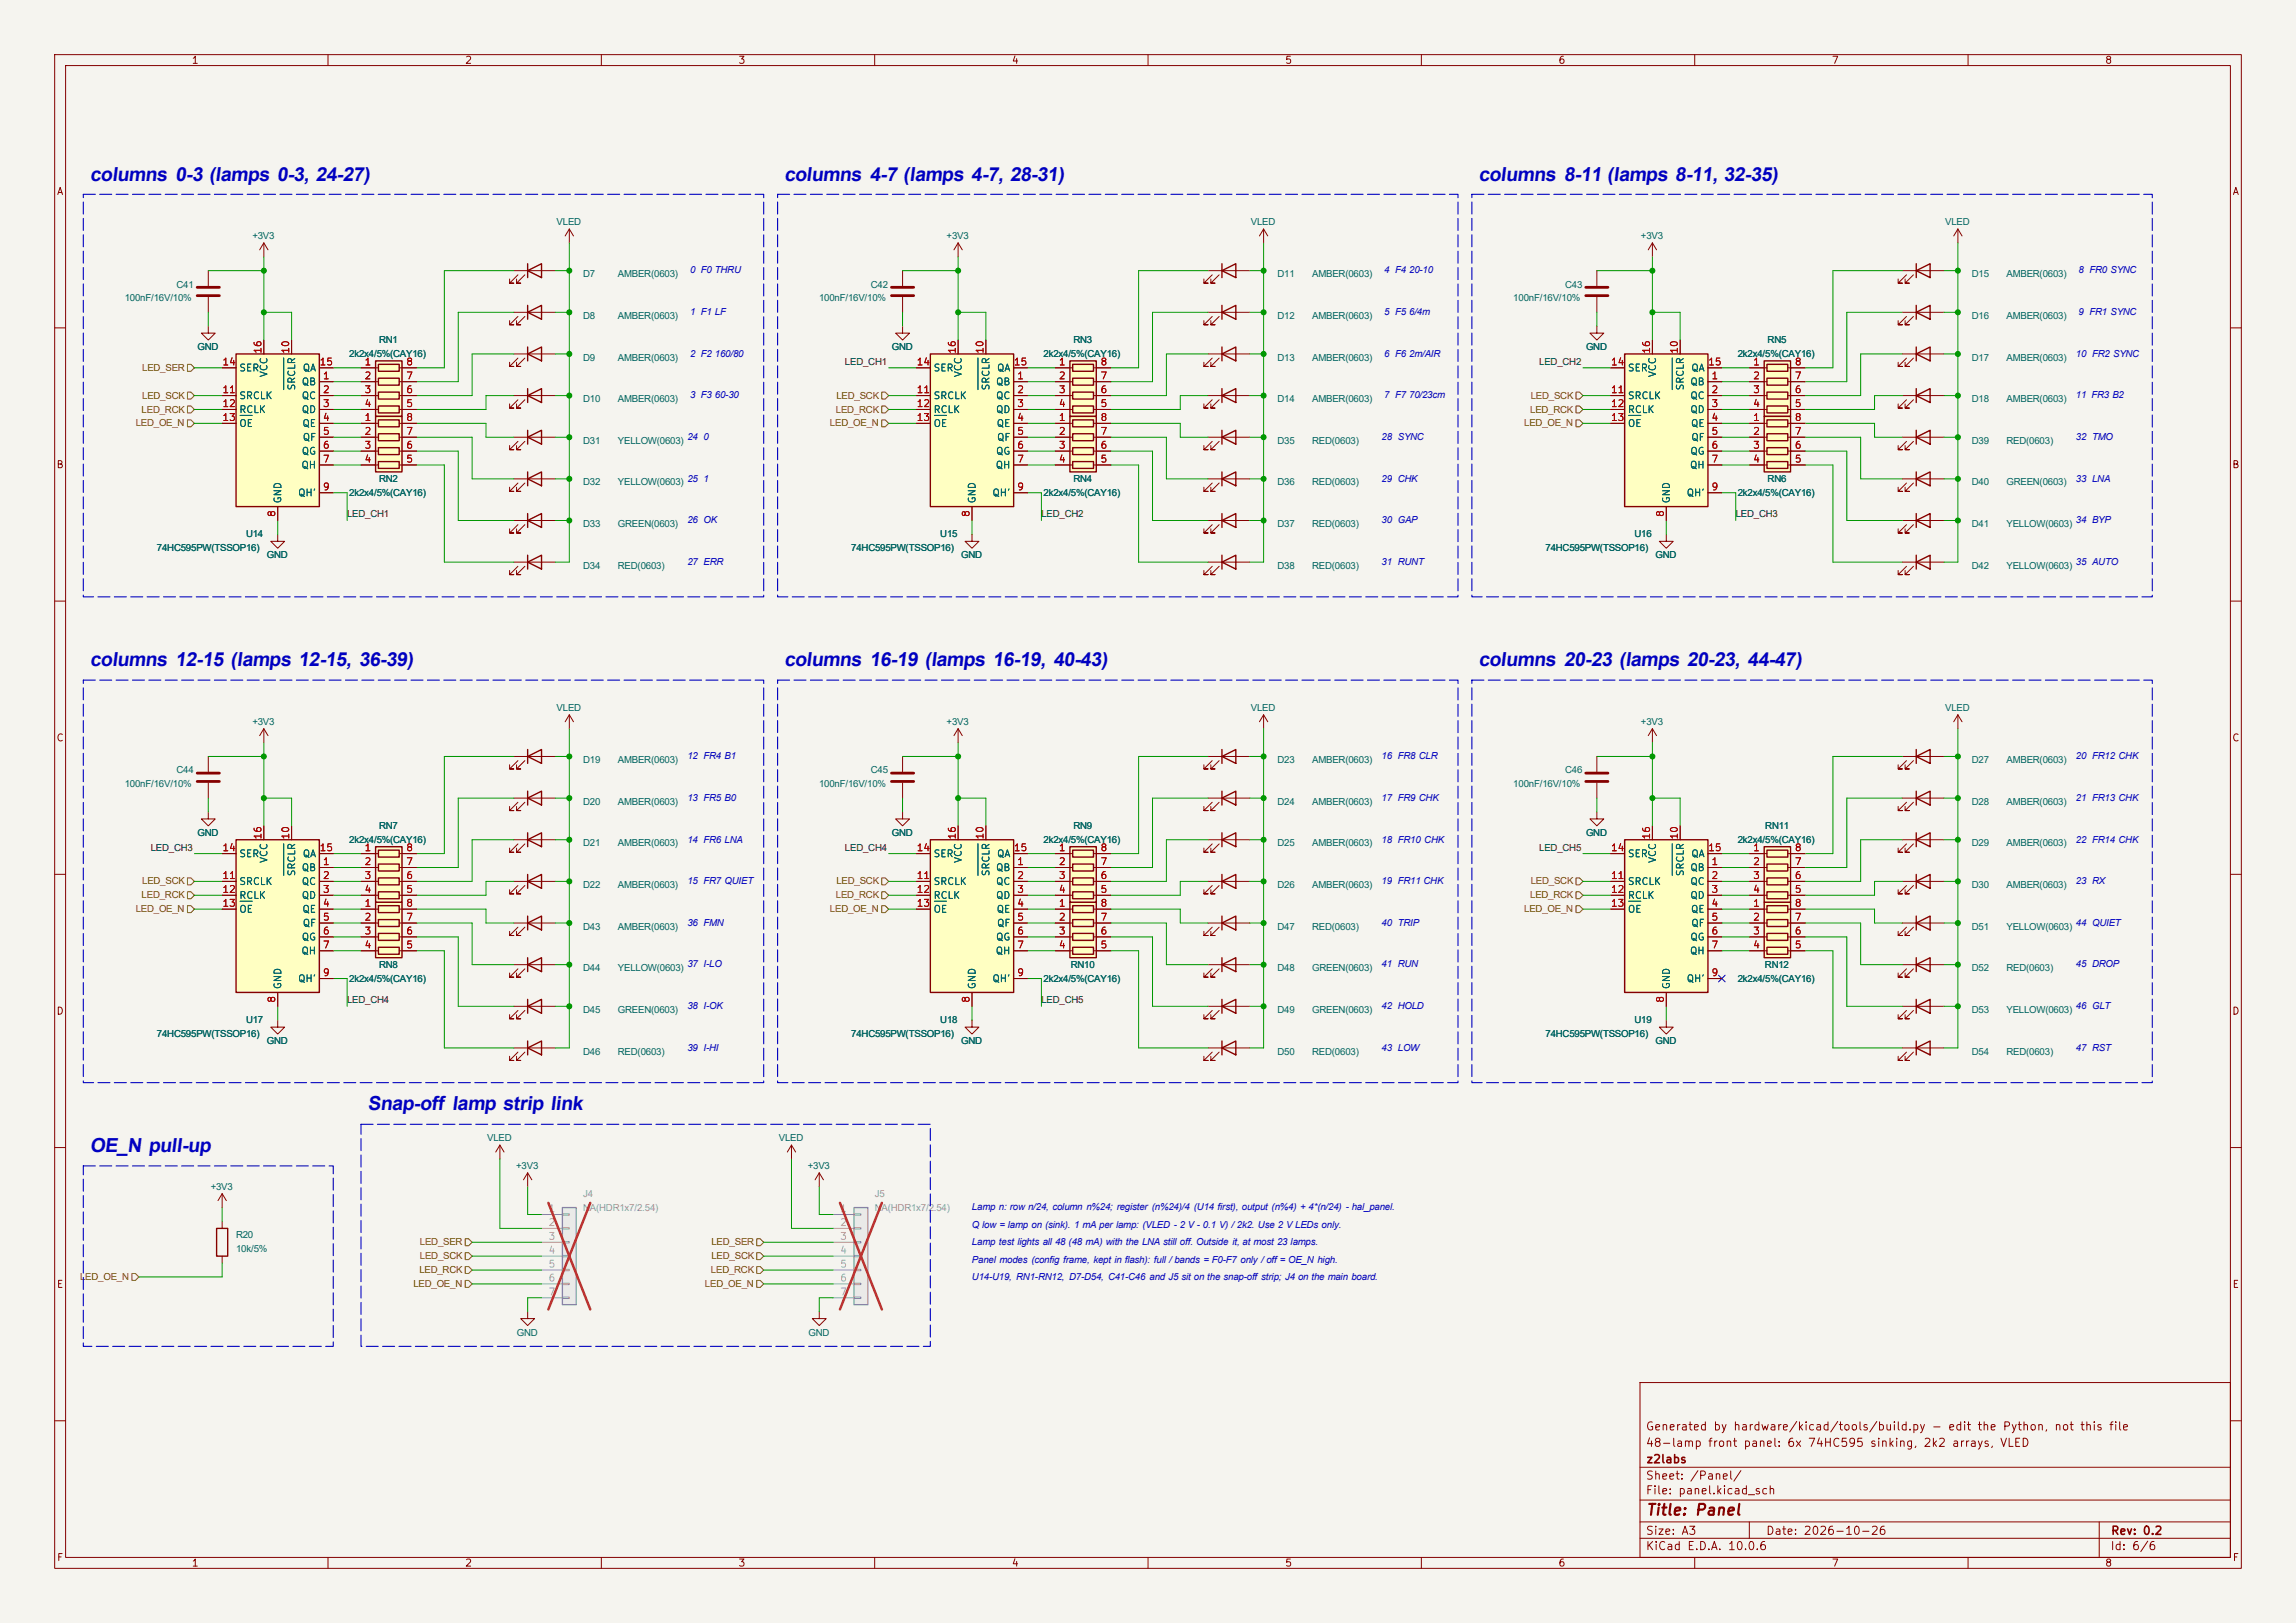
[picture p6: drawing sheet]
<svg xmlns="http://www.w3.org/2000/svg" width="420mm" height="297mm" viewBox="0 0 420 297" stroke-linecap="round" stroke-linejoin="round" font-family="sans-serif">
<defs><g id="words">
<g font-size="3.6" fill="#0000c2">
<text x="16.5" y="33">columns 0-3 (lamps 0-3, 24-27)</text>
<text x="143.5" y="33">columns 4-7 (lamps 4-7, 28-31)</text>
<text x="270.5" y="33">columns 8-11 (lamps 8-11, 32-35)</text>
<text x="16.5" y="121.9">columns 12-15 (lamps 12-15, 36-39)</text>
<text x="143.5" y="121.9">columns 16-19 (lamps 16-19, 40-43)</text>
<text x="270.5" y="121.9">columns 20-23 (lamps 20-23, 44-47)</text>
<text x="67.3" y="203.2">Snap-off lamp strip link</text>
<text x="16.5" y="210.8">OE_N pull-up</text>
</g>
<text font-size="2" fill="#840000" x="301" y="277.8">Title: Panel</text>
<g font-size="1.8" fill="#006464">
<text x="101.8" y="41.2">VLED</text>
<text x="228.8" y="41.2">VLED</text>
<text x="355.8" y="41.2">VLED</text>
<text x="46.2" y="43.7">+3V3</text>
<text x="173.2" y="43.7">+3V3</text>
<text x="300.2" y="43.7">+3V3</text>
<text x="32.3" y="52.6">C41</text>
<text x="106.7" y="50.7">D7</text>
<text x="113" y="50.7">AMBER(0603)</text>
<text x="159.3" y="52.6">C42</text>
<text x="233.7" y="50.7">D11</text>
<text x="240" y="50.7">AMBER(0603)</text>
<text x="286.3" y="52.6">C43</text>
<text x="360.7" y="50.7">D15</text>
<text x="367" y="50.7">AMBER(0603)</text>
<text x="22.8" y="55.2">100nF/16V/10%</text>
<text x="106.7" y="58.4">D8</text>
<text x="113" y="58.4">AMBER(0603)</text>
<text x="149.8" y="55.2">100nF/16V/10%</text>
<text x="233.7" y="58.4">D12</text>
<text x="240" y="58.4">AMBER(0603)</text>
<text x="276.8" y="55.2">100nF/16V/10%</text>
<text x="360.7" y="58.4">D16</text>
<text x="367" y="58.4">AMBER(0603)</text>
<text x="36.1" y="64.1">GND</text>
<text x="63.9" y="65.3">2k2x4/5%(CAY16)</text>
<text x="69.3" y="62.8">RN1</text>
<text x="106.7" y="66">D9</text>
<text x="113" y="66">AMBER(0603)</text>
<text x="163.1" y="64.1">GND</text>
<text x="190.9" y="65.3">2k2x4/5%(CAY16)</text>
<text x="196.3" y="62.8">RN3</text>
<text x="233.7" y="66">D13</text>
<text x="240" y="66">AMBER(0603)</text>
<text x="290.1" y="64.1">GND</text>
<text x="317.9" y="65.3">2k2x4/5%(CAY16)</text>
<text x="323.3" y="62.8">RN5</text>
<text x="360.7" y="66">D17</text>
<text x="367" y="66">AMBER(0603)</text>
<text x="106.7" y="73.6">D10</text>
<text x="113" y="73.6">AMBER(0603)</text>
<text x="233.7" y="73.6">D14</text>
<text x="240" y="73.6">AMBER(0603)</text>
<text x="360.7" y="73.6">D18</text>
<text x="367" y="73.6">AMBER(0603)</text>
<text x="106.7" y="81.2">D31</text>
<text x="113" y="81.2">YELLOW(0603)</text>
<text x="233.7" y="81.2">D35</text>
<text x="240" y="81.2">RED(0603)</text>
<text x="360.7" y="81.2">D39</text>
<text x="367" y="81.2">RED(0603)</text>
<text x="69.3" y="88.2">RN2</text>
<text x="106.7" y="88.8">D32</text>
<text x="113" y="88.8">YELLOW(0603)</text>
<text x="196.3" y="88.2">RN4</text>
<text x="233.7" y="88.8">D36</text>
<text x="240" y="88.8">RED(0603)</text>
<text x="323.3" y="88.2">RN6</text>
<text x="360.7" y="88.8">D40</text>
<text x="367" y="88.8">GREEN(0603)</text>
<text x="63.9" y="90.7">2k2x4/5%(CAY16)</text>
<text x="190.9" y="90.7">2k2x4/5%(CAY16)</text>
<text x="317.9" y="90.7">2k2x4/5%(CAY16)</text>
<text x="28.7" y="100.9">74HC595PW(TSSOP16)</text>
<text x="45" y="98.4">U14</text>
<text x="106.7" y="96.5">D33</text>
<text x="113" y="96.5">GREEN(0603)</text>
<text x="155.7" y="100.9">74HC595PW(TSSOP16)</text>
<text x="172" y="98.4">U15</text>
<text x="233.7" y="96.5">D37</text>
<text x="240" y="96.5">RED(0603)</text>
<text x="282.7" y="100.9">74HC595PW(TSSOP16)</text>
<text x="299" y="98.4">U16</text>
<text x="360.7" y="96.5">D41</text>
<text x="367" y="96.5">YELLOW(0603)</text>
<text x="48.8" y="102.2">GND</text>
<text x="106.7" y="104.1">D34</text>
<text x="113" y="104.1">RED(0603)</text>
<text x="175.8" y="102.2">GND</text>
<text x="233.7" y="104.1">D38</text>
<text x="240" y="104.1">RED(0603)</text>
<text x="302.8" y="102.2">GND</text>
<text x="360.7" y="104.1">D42</text>
<text x="367" y="104.1">YELLOW(0603)</text>
<text x="101.8" y="130.1">VLED</text>
<text x="228.8" y="130.1">VLED</text>
<text x="355.8" y="130.1">VLED</text>
<text x="46.2" y="132.6">+3V3</text>
<text x="173.2" y="132.6">+3V3</text>
<text x="300.2" y="132.6">+3V3</text>
<text x="32.3" y="141.5">C44</text>
<text x="106.7" y="139.6">D19</text>
<text x="113" y="139.6">AMBER(0603)</text>
<text x="159.3" y="141.5">C45</text>
<text x="233.7" y="139.6">D23</text>
<text x="240" y="139.6">AMBER(0603)</text>
<text x="286.3" y="141.5">C46</text>
<text x="360.7" y="139.6">D27</text>
<text x="367" y="139.6">AMBER(0603)</text>
<text x="22.8" y="144.1">100nF/16V/10%</text>
<text x="106.7" y="147.3">D20</text>
<text x="113" y="147.3">AMBER(0603)</text>
<text x="149.8" y="144.1">100nF/16V/10%</text>
<text x="233.7" y="147.3">D24</text>
<text x="240" y="147.3">AMBER(0603)</text>
<text x="276.8" y="144.1">100nF/16V/10%</text>
<text x="360.7" y="147.3">D28</text>
<text x="367" y="147.3">AMBER(0603)</text>
<text x="36.1" y="153">GND</text>
<text x="63.9" y="154.2">2k2x4/5%(CAY16)</text>
<text x="69.3" y="151.7">RN7</text>
<text x="106.7" y="154.9">D21</text>
<text x="113" y="154.9">AMBER(0603)</text>
<text x="163.1" y="153">GND</text>
<text x="190.9" y="154.2">2k2x4/5%(CAY16)</text>
<text x="196.3" y="151.7">RN9</text>
<text x="233.7" y="154.9">D25</text>
<text x="240" y="154.9">AMBER(0603)</text>
<text x="290.1" y="153">GND</text>
<text x="317.9" y="154.2">2k2x4/5%(CAY16)</text>
<text x="322.9" y="151.7">RN11</text>
<text x="360.7" y="154.9">D29</text>
<text x="367" y="154.9">AMBER(0603)</text>
<text x="106.7" y="162.5">D22</text>
<text x="113" y="162.5">AMBER(0603)</text>
<text x="233.7" y="162.5">D26</text>
<text x="240" y="162.5">AMBER(0603)</text>
<text x="360.7" y="162.5">D30</text>
<text x="367" y="162.5">AMBER(0603)</text>
<text x="106.7" y="170.1">D43</text>
<text x="113" y="170.1">AMBER(0603)</text>
<text x="233.7" y="170.1">D47</text>
<text x="240" y="170.1">RED(0603)</text>
<text x="360.7" y="170.1">D51</text>
<text x="367" y="170.1">YELLOW(0603)</text>
<text x="63.9" y="179.6">2k2x4/5%(CAY16)</text>
<text x="69.3" y="177.1">RN8</text>
<text x="106.7" y="177.7">D44</text>
<text x="113" y="177.7">YELLOW(0603)</text>
<text x="190.9" y="179.6">2k2x4/5%(CAY16)</text>
<text x="195.8" y="177.1">RN10</text>
<text x="233.7" y="177.7">D48</text>
<text x="240" y="177.7">GREEN(0603)</text>
<text x="317.9" y="179.6">2k2x4/5%(CAY16)</text>
<text x="322.8" y="177.1">RN12</text>
<text x="360.7" y="177.7">D52</text>
<text x="367" y="177.7">RED(0603)</text>
<text x="106.7" y="185.4">D45</text>
<text x="113" y="185.4">GREEN(0603)</text>
<text x="233.7" y="185.4">D49</text>
<text x="240" y="185.4">GREEN(0603)</text>
<text x="360.7" y="185.4">D53</text>
<text x="367" y="185.4">YELLOW(0603)</text>
<text x="28.7" y="189.8">74HC595PW(TSSOP16)</text>
<text x="45" y="187.3">U17</text>
<text x="48.8" y="191.1">GND</text>
<text x="155.7" y="189.8">74HC595PW(TSSOP16)</text>
<text x="172" y="187.3">U18</text>
<text x="175.8" y="191.1">GND</text>
<text x="282.7" y="189.8">74HC595PW(TSSOP16)</text>
<text x="299" y="187.3">U19</text>
<text x="302.8" y="191.1">GND</text>
<text x="106.7" y="193">D46</text>
<text x="113" y="193">RED(0603)</text>
<text x="233.7" y="193">D50</text>
<text x="240" y="193">RED(0603)</text>
<text x="360.7" y="193">D54</text>
<text x="367" y="193">RED(0603)</text>
<text x="89.1" y="208.8">VLED</text>
<text x="142.5" y="208.8">VLED</text>
<text x="94.4" y="213.9">+3V3</text>
<text x="147.8" y="213.9">+3V3</text>
<text x="38.5" y="217.7">+3V3</text>
<text x="43.2" y="226.6">R20</text>
<text x="43.2" y="229.2">10k/5%</text>
<text x="94.5" y="244.4">GND</text>
<text x="147.9" y="244.4">GND</text>
</g>
<g font-size="1.8" fill="#0000c2">
<text x="126.2" y="50">0 F0 THRU</text>
<text x="253.2" y="50">4 F4 20-10</text>
<text x="380.2" y="50">8 FR0 SYNC</text>
<text x="126.2" y="57.7">1 F1 LF</text>
<text x="253.2" y="57.7">5 F5 6/4m</text>
<text x="380.2" y="57.7">9 FR1 SYNC</text>
<text x="126.2" y="65.3">2 F2 160/80</text>
<text x="253.2" y="65.3">6 F6 2m/AIR</text>
<text x="379.7" y="65.3">10 FR2 SYNC</text>
<text x="126.2" y="72.9">3 F3 60-30</text>
<text x="253.2" y="72.9">7 F7 70/23cm</text>
<text x="379.7" y="72.9">11 FR3 B2</text>
<text x="125.7" y="80.5">24 0</text>
<text x="252.7" y="80.5">28 SYNC</text>
<text x="379.7" y="80.5">32 TMO</text>
<text x="125.7" y="88.1">25 1</text>
<text x="252.7" y="88.1">29 CHK</text>
<text x="379.7" y="88.1">33 LNA</text>
<text x="125.7" y="95.8">26 OK</text>
<text x="252.7" y="95.8">30 GAP</text>
<text x="379.7" y="95.8">34 BYP</text>
<text x="125.7" y="103.4">27 ERR</text>
<text x="252.7" y="103.4">31 RUNT</text>
<text x="379.7" y="103.4">35 AUTO</text>
<text x="125.7" y="138.9">12 FR4 B1</text>
<text x="252.7" y="138.9">16 FR8 CLR</text>
<text x="379.7" y="138.9">20 FR12 CHK</text>
<text x="125.7" y="146.6">13 FR5 B0</text>
<text x="252.7" y="146.6">17 FR9 CHK</text>
<text x="379.7" y="146.6">21 FR13 CHK</text>
<text x="125.7" y="154.2">14 FR6 LNA</text>
<text x="252.7" y="154.2">18 FR10 CHK</text>
<text x="379.7" y="154.2">22 FR14 CHK</text>
<text x="125.7" y="161.8">15 FR7 QUIET</text>
<text x="252.7" y="161.8">19 FR11 CHK</text>
<text x="379.7" y="161.8">23 RX</text>
<text x="125.7" y="169.4">36 FMN</text>
<text x="252.7" y="169.4">40 TRIP</text>
<text x="379.7" y="169.4">44 QUIET</text>
<text x="125.7" y="177">37 I-LO</text>
<text x="252.7" y="177">41 RUN</text>
<text x="379.7" y="177">45 DROP</text>
<text x="125.7" y="184.7">38 I-OK</text>
<text x="252.7" y="184.7">42 HOLD</text>
<text x="379.7" y="184.7">46 GLT</text>
<text x="125.7" y="192.3">39 I-HI</text>
<text x="252.7" y="192.3">43 LOW</text>
<text x="379.7" y="192.3">47 RST</text>
<text x="177.8" y="221.5">Lamp n: row n/24, column n%24; register (n%24)/4 (U14 first), output (n%4) + 4*(n/24) - hal_panel.</text>
<text x="177.8" y="224.7">Q low = lamp on (sink). 1 mA per lamp: (VLED - 2 V - 0.1 V) /2k2. Use 2 V LEDs only.</text>
<text x="177.8" y="227.9">Lamp test lights all 48 (48 mA) with the LNA still off. Outside it, at most 23 lamps.</text>
<text x="177.8" y="231">Panel modes (config frame, kept in flash): full /bands = F0-F7 only /off = OE_N high.</text>
<text x="177.8" y="234.2">U14-U19, RN1-RN12, D7-D54, C41-C46 and J5 sit on the snap-off strip; J4 on the main board.</text>
</g>
<g font-size="1.8" fill="#725600">
<text x="26" y="67.9">LED_SER</text>
<text x="25.9" y="75.5">LED_RCK</text>
<text x="26" y="73">LED_SCK</text>
<text x="152.9" y="75.5">LED_RCK</text>
<text x="153" y="73">LED_SCK</text>
<text x="279.9" y="75.5">LED_RCK</text>
<text x="280" y="73">LED_SCK</text>
<text x="24.8" y="78">LED_OE_N</text>
<text x="151.8" y="78">LED_OE_N</text>
<text x="278.8" y="78">LED_OE_N</text>
<text x="26" y="161.9">LED_SCK</text>
<text x="153" y="161.9">LED_SCK</text>
<text x="280" y="161.9">LED_SCK</text>
<text x="24.8" y="166.9">LED_OE_N</text>
<text x="25.9" y="164.4">LED_RCK</text>
<text x="151.8" y="166.9">LED_OE_N</text>
<text x="152.9" y="164.4">LED_RCK</text>
<text x="278.8" y="166.9">LED_OE_N</text>
<text x="279.9" y="164.4">LED_RCK</text>
<text x="76.8" y="227.9">LED_SER</text>
<text x="130.1" y="227.9">LED_SER</text>
<text x="76.7" y="233">LED_RCK</text>
<text x="76.8" y="230.4">LED_SCK</text>
<text x="130" y="233">LED_RCK</text>
<text x="130.1" y="230.4">LED_SCK</text>
<text x="14.7" y="234.2">LED_OE_N</text>
<text x="75.6" y="235.5">LED_OE_N</text>
<text x="129" y="235.5">LED_OE_N</text>
</g>
<g font-size="1.8" fill="#0f0f0f">
<text x="154.6" y="66.7">LED_CH1</text>
<text x="281.6" y="66.7">LED_CH2</text>
<text x="63.5" y="94.7">LED_CH1</text>
<text x="190.5" y="94.7">LED_CH2</text>
<text x="317.5" y="94.7">LED_CH3</text>
<text x="27.6" y="155.6">LED_CH3</text>
<text x="154.6" y="155.6">LED_CH4</text>
<text x="281.6" y="155.6">LED_CH5</text>
<text x="63.5" y="183.6">LED_CH4</text>
<text x="190.5" y="183.6">LED_CH5</text>
</g>
<g font-size="1.8" fill="#939391">
<text x="106.7" y="221.5">NA(HDR1x7/2.54)</text>
<text x="106.7" y="219">J4</text>
<text x="160" y="221.5">NA(HDR1x7/2.54)</text>
<text x="160" y="219">J5</text>
</g>
<g font-size="1.5" fill="#840000">
<text x="300.9" y="262.1">Generated by hardware/kicad/tools/build.py - edit the Python, not this file</text>
<text x="300.9" y="265.1">48-lamp front panel: 6x 74HC595 sinking, 2k2 arrays, VLED</text>
<text x="301" y="268.1">z2labs</text>
<text x="300.9" y="273.8">File: panel.kicad_sch</text>
<text x="300.9" y="271.1">Sheet: /Panel/</text>
<text x="300.9" y="281.2">Size: A3</text>
<text x="322.9" y="281.2">Date: 2026-10-26</text>
<text x="386" y="281.2">Rev: 0.2</text>
<text x="300.9" y="284">KiCad E.D.A. 10.0.6</text>
<text x="385.9" y="284">Id: 6/6</text>
</g>
<g font-size="1.3" fill="#840000">
<text x="35" y="12">1</text>
<text x="85" y="12">2</text>
<text x="135" y="12">3</text>
<text x="185" y="12">4</text>
<text x="235" y="12">5</text>
<text x="285" y="12">6</text>
<text x="335" y="12">7</text>
<text x="385" y="12">8</text>
<text x="10.3" y="36">A</text>
<text x="408.3" y="36">A</text>
<text x="10.2" y="86">B</text>
<text x="408.2" y="86">B</text>
<text x="10.2" y="136">C</text>
<text x="408.2" y="136">C</text>
<text x="10.2" y="186">D</text>
<text x="408.2" y="186">D</text>
<text x="10.3" y="236">E</text>
<text x="408.3" y="236">E</text>
<text x="10.3" y="286">F</text>
<text x="35" y="287">1</text>
<text x="85" y="287">2</text>
<text x="135" y="287">3</text>
<text x="185" y="287">4</text>
<text x="235" y="287">5</text>
<text x="285" y="287">6</text>
<text x="335" y="287">7</text>
<text x="385" y="287">8</text>
<text x="408.3" y="286">F</text>
</g>
<g font-size="1.3" fill="#a90000">
<text x="48.1" y="64.8" transform="rotate(-90 48.1 64.8)">16</text>
<text x="53.2" y="64.8" transform="rotate(-90 53.2 64.8)">10</text>
<text x="175.1" y="64.8" transform="rotate(-90 175.1 64.8)">16</text>
<text x="180.2" y="64.8" transform="rotate(-90 180.2 64.8)">10</text>
<text x="302.1" y="64.8" transform="rotate(-90 302.1 64.8)">16</text>
<text x="307.2" y="64.8" transform="rotate(-90 307.2 64.8)">10</text>
<text x="40.6" y="67.2">14</text>
<text x="58.4" y="67.2">15</text>
<text x="59" y="69.7">1</text>
<text x="66.6" y="67.2">1</text>
<text x="66.6" y="69.7">2</text>
<text x="74.2" y="69.7">7</text>
<text x="74.2" y="67.2">8</text>
<text x="167.6" y="67.2">14</text>
<text x="185.4" y="67.2">15</text>
<text x="186" y="69.7">1</text>
<text x="193.6" y="67.2">1</text>
<text x="193.6" y="69.7">2</text>
<text x="201.2" y="69.7">7</text>
<text x="201.2" y="67.2">8</text>
<text x="294.6" y="67.2">14</text>
<text x="312.4" y="67.2">15</text>
<text x="313" y="69.7">1</text>
<text x="320.6" y="67.2">1</text>
<text x="320.6" y="69.7">2</text>
<text x="328.2" y="69.7">7</text>
<text x="328.2" y="67.2">8</text>
<text x="40.6" y="72.3">11</text>
<text x="40.6" y="74.8">12</text>
<text x="40.6" y="77.3">13</text>
<text x="59" y="72.3">2</text>
<text x="59" y="74.8">3</text>
<text x="59" y="77.3">4</text>
<text x="66.6" y="72.3">3</text>
<text x="66.6" y="74.8">4</text>
<text x="66.6" y="77.3">1</text>
<text x="74.2" y="74.8">5</text>
<text x="74.2" y="72.3">6</text>
<text x="74.2" y="77.3">8</text>
<text x="167.6" y="72.3">11</text>
<text x="167.6" y="74.8">12</text>
<text x="167.6" y="77.3">13</text>
<text x="186" y="72.3">2</text>
<text x="186" y="74.8">3</text>
<text x="186" y="77.3">4</text>
<text x="193.6" y="72.3">3</text>
<text x="193.6" y="74.8">4</text>
<text x="193.6" y="77.3">1</text>
<text x="201.2" y="74.8">5</text>
<text x="201.2" y="72.3">6</text>
<text x="201.2" y="77.3">8</text>
<text x="294.6" y="72.3">11</text>
<text x="294.6" y="74.8">12</text>
<text x="294.6" y="77.3">13</text>
<text x="313" y="72.3">2</text>
<text x="313" y="74.8">3</text>
<text x="313" y="77.3">4</text>
<text x="320.6" y="72.3">3</text>
<text x="320.6" y="74.8">4</text>
<text x="320.6" y="77.3">1</text>
<text x="328.2" y="74.8">5</text>
<text x="328.2" y="72.3">6</text>
<text x="328.2" y="77.3">8</text>
<text x="59" y="79.9">5</text>
<text x="59" y="82.4">6</text>
<text x="66.6" y="79.9">2</text>
<text x="66.6" y="82.4">3</text>
<text x="74.2" y="82.4">6</text>
<text x="74.2" y="79.9">7</text>
<text x="186" y="79.9">5</text>
<text x="186" y="82.4">6</text>
<text x="193.6" y="79.9">2</text>
<text x="193.6" y="82.4">3</text>
<text x="201.2" y="82.4">6</text>
<text x="201.2" y="79.9">7</text>
<text x="313" y="79.9">5</text>
<text x="313" y="82.4">6</text>
<text x="320.6" y="79.9">2</text>
<text x="320.6" y="82.4">3</text>
<text x="328.2" y="82.4">6</text>
<text x="328.2" y="79.9">7</text>
<text x="59" y="85">7</text>
<text x="66.6" y="85">4</text>
<text x="74.2" y="85">5</text>
<text x="186" y="85">7</text>
<text x="193.6" y="85">4</text>
<text x="201.2" y="85">5</text>
<text x="313" y="85">7</text>
<text x="320.6" y="85">4</text>
<text x="328.2" y="85">5</text>
<text x="50.7" y="94.7" transform="rotate(-90 50.7 94.7)">8</text>
<text x="59" y="90">9</text>
<text x="177.7" y="94.7" transform="rotate(-90 177.7 94.7)">8</text>
<text x="186" y="90">9</text>
<text x="304.7" y="94.7" transform="rotate(-90 304.7 94.7)">8</text>
<text x="313" y="90">9</text>
<text x="48.1" y="153.7" transform="rotate(-90 48.1 153.7)">16</text>
<text x="53.2" y="153.7" transform="rotate(-90 53.2 153.7)">10</text>
<text x="175.1" y="153.7" transform="rotate(-90 175.1 153.7)">16</text>
<text x="180.2" y="153.7" transform="rotate(-90 180.2 153.7)">10</text>
<text x="302.1" y="153.7" transform="rotate(-90 302.1 153.7)">16</text>
<text x="307.2" y="153.7" transform="rotate(-90 307.2 153.7)">10</text>
<text x="40.6" y="161.2">11</text>
<text x="40.6" y="156.1">14</text>
<text x="58.4" y="156.1">15</text>
<text x="59" y="158.6">1</text>
<text x="59" y="161.2">2</text>
<text x="66.6" y="156.1">1</text>
<text x="66.6" y="158.6">2</text>
<text x="66.6" y="161.2">3</text>
<text x="74.2" y="161.2">6</text>
<text x="74.2" y="158.6">7</text>
<text x="74.2" y="156.1">8</text>
<text x="167.6" y="161.2">11</text>
<text x="167.6" y="156.1">14</text>
<text x="185.4" y="156.1">15</text>
<text x="186" y="158.6">1</text>
<text x="186" y="161.2">2</text>
<text x="193.6" y="156.1">1</text>
<text x="193.6" y="158.6">2</text>
<text x="193.6" y="161.2">3</text>
<text x="201.2" y="161.2">6</text>
<text x="201.2" y="158.6">7</text>
<text x="201.2" y="156.1">8</text>
<text x="294.6" y="161.2">11</text>
<text x="294.6" y="156.1">14</text>
<text x="312.4" y="156.1">15</text>
<text x="313" y="158.6">1</text>
<text x="313" y="161.2">2</text>
<text x="320.6" y="156.1">1</text>
<text x="320.6" y="158.6">2</text>
<text x="320.6" y="161.2">3</text>
<text x="328.2" y="161.2">6</text>
<text x="328.2" y="158.6">7</text>
<text x="328.2" y="156.1">8</text>
<text x="40.6" y="163.7">12</text>
<text x="40.6" y="166.2">13</text>
<text x="59" y="163.7">3</text>
<text x="59" y="166.2">4</text>
<text x="66.6" y="166.2">1</text>
<text x="66.6" y="163.7">4</text>
<text x="74.2" y="166.2">8</text>
<text x="74.2" y="163.7">5</text>
<text x="167.6" y="163.7">12</text>
<text x="167.6" y="166.2">13</text>
<text x="186" y="163.7">3</text>
<text x="186" y="166.2">4</text>
<text x="193.6" y="166.2">1</text>
<text x="193.6" y="163.7">4</text>
<text x="201.2" y="166.2">8</text>
<text x="201.2" y="163.7">5</text>
<text x="294.6" y="163.7">12</text>
<text x="294.6" y="166.2">13</text>
<text x="313" y="163.7">3</text>
<text x="313" y="166.2">4</text>
<text x="320.6" y="166.2">1</text>
<text x="320.6" y="163.7">4</text>
<text x="328.2" y="166.2">8</text>
<text x="328.2" y="163.7">5</text>
<text x="59" y="168.8">5</text>
<text x="59" y="171.3">6</text>
<text x="59" y="173.9">7</text>
<text x="66.6" y="168.8">2</text>
<text x="66.6" y="171.3">3</text>
<text x="66.6" y="173.9">4</text>
<text x="74.2" y="173.9">5</text>
<text x="74.2" y="171.3">6</text>
<text x="74.2" y="168.8">7</text>
<text x="186" y="168.8">5</text>
<text x="186" y="171.3">6</text>
<text x="186" y="173.9">7</text>
<text x="193.6" y="168.8">2</text>
<text x="193.6" y="171.3">3</text>
<text x="193.6" y="173.9">4</text>
<text x="201.2" y="173.9">5</text>
<text x="201.2" y="171.3">6</text>
<text x="201.2" y="168.8">7</text>
<text x="313" y="168.8">5</text>
<text x="313" y="171.3">6</text>
<text x="313" y="173.9">7</text>
<text x="320.6" y="168.8">2</text>
<text x="320.6" y="171.3">3</text>
<text x="320.6" y="173.9">4</text>
<text x="328.2" y="173.9">5</text>
<text x="328.2" y="171.3">6</text>
<text x="328.2" y="168.8">7</text>
<text x="59" y="178.9">9</text>
<text x="186" y="178.9">9</text>
<text x="313" y="178.9">9</text>
<text x="50.7" y="183.6" transform="rotate(-90 50.7 183.6)">8</text>
<text x="177.7" y="183.6" transform="rotate(-90 177.7 183.6)">8</text>
<text x="304.7" y="183.6" transform="rotate(-90 304.7 183.6)">8</text>
</g>
<g font-size="1.3" fill="#006464">
<text x="43.7" y="68.3">SER</text>
<text x="49.2" y="69.1" transform="rotate(-90 49.2 69.1)">VCC</text>
<text x="54.3" y="71.6" transform="rotate(-90 54.3 71.6)">SRCLR</text>
<text x="55.1" y="70.8">QB</text>
<text x="55.3" y="68.3">QA</text>
<text x="170.7" y="68.3">SER</text>
<text x="176.2" y="69.1" transform="rotate(-90 176.2 69.1)">VCC</text>
<text x="181.3" y="71.6" transform="rotate(-90 181.3 71.6)">SRCLR</text>
<text x="182.1" y="70.8">QB</text>
<text x="182.3" y="68.3">QA</text>
<text x="297.7" y="68.3">SER</text>
<text x="303.2" y="69.1" transform="rotate(-90 303.2 69.1)">VCC</text>
<text x="308.3" y="71.6" transform="rotate(-90 308.3 71.6)">SRCLR</text>
<text x="309.1" y="70.8">QB</text>
<text x="309.3" y="68.3">QA</text>
<text x="43.7" y="73.4">SRCLK</text>
<text x="43.7" y="75.9">RCLK</text>
<text x="55.1" y="73.4">QC</text>
<text x="55.1" y="75.9">QD</text>
<text x="170.7" y="73.4">SRCLK</text>
<text x="170.7" y="75.9">RCLK</text>
<text x="182.1" y="73.4">QC</text>
<text x="182.1" y="75.9">QD</text>
<text x="297.7" y="73.4">SRCLK</text>
<text x="297.7" y="75.9">RCLK</text>
<text x="309.1" y="73.4">QC</text>
<text x="309.1" y="75.9">QD</text>
<text x="43.7" y="78.4">OE</text>
<text x="55.1" y="83.5">QG</text>
<text x="55.2" y="78.4">QE</text>
<text x="55.3" y="81">QF</text>
<text x="170.7" y="78.4">OE</text>
<text x="182.1" y="83.5">QG</text>
<text x="182.2" y="78.4">QE</text>
<text x="182.3" y="81">QF</text>
<text x="297.7" y="78.4">OE</text>
<text x="309.1" y="83.5">QG</text>
<text x="309.2" y="78.4">QE</text>
<text x="309.3" y="81">QF</text>
<text x="55" y="86.1">QH</text>
<text x="182" y="86.1">QH</text>
<text x="309" y="86.1">QH</text>
<text x="51.8" y="92.2" transform="rotate(-90 51.8 92.2)">GND</text>
<text x="54.4" y="91.1">QH'</text>
<text x="178.8" y="92.2" transform="rotate(-90 178.8 92.2)">GND</text>
<text x="181.4" y="91.1">QH'</text>
<text x="305.8" y="92.2" transform="rotate(-90 305.8 92.2)">GND</text>
<text x="308.4" y="91.1">QH'</text>
<text x="43.7" y="157.2">SER</text>
<text x="49.2" y="158" transform="rotate(-90 49.2 158)">VCC</text>
<text x="54.3" y="160.5" transform="rotate(-90 54.3 160.5)">SRCLR</text>
<text x="55.1" y="159.7">QB</text>
<text x="55.3" y="157.2">QA</text>
<text x="170.7" y="157.2">SER</text>
<text x="176.2" y="158" transform="rotate(-90 176.2 158)">VCC</text>
<text x="181.3" y="160.5" transform="rotate(-90 181.3 160.5)">SRCLR</text>
<text x="182.1" y="159.7">QB</text>
<text x="182.3" y="157.2">QA</text>
<text x="297.7" y="157.2">SER</text>
<text x="303.2" y="158" transform="rotate(-90 303.2 158)">VCC</text>
<text x="308.3" y="160.5" transform="rotate(-90 308.3 160.5)">SRCLR</text>
<text x="309.1" y="159.7">QB</text>
<text x="309.3" y="157.2">QA</text>
<text x="43.7" y="162.3">SRCLK</text>
<text x="43.7" y="164.8">RCLK</text>
<text x="43.7" y="167.3">OE</text>
<text x="55.1" y="162.3">QC</text>
<text x="55.1" y="164.8">QD</text>
<text x="55.2" y="167.3">QE</text>
<text x="170.7" y="162.3">SRCLK</text>
<text x="170.7" y="164.8">RCLK</text>
<text x="170.7" y="167.3">OE</text>
<text x="182.1" y="162.3">QC</text>
<text x="182.1" y="164.8">QD</text>
<text x="182.2" y="167.3">QE</text>
<text x="297.7" y="162.3">SRCLK</text>
<text x="297.7" y="164.8">RCLK</text>
<text x="297.7" y="167.3">OE</text>
<text x="309.1" y="162.3">QC</text>
<text x="309.1" y="164.8">QD</text>
<text x="309.2" y="167.3">QE</text>
<text x="55.1" y="172.4">QG</text>
<text x="55.3" y="169.9">QF</text>
<text x="182.1" y="172.4">QG</text>
<text x="182.3" y="169.9">QF</text>
<text x="309.1" y="172.4">QG</text>
<text x="309.3" y="169.9">QF</text>
<text x="55" y="175">QH</text>
<text x="182" y="175">QH</text>
<text x="309" y="175">QH</text>
<text x="51.8" y="181.1" transform="rotate(-90 51.8 181.1)">GND</text>
<text x="54.4" y="180">QH'</text>
<text x="178.8" y="181.1" transform="rotate(-90 178.8 181.1)">GND</text>
<text x="181.4" y="180">QH'</text>
<text x="305.8" y="181.1" transform="rotate(-90 305.8 181.1)">GND</text>
<text x="308.4" y="180">QH'</text>
</g>
<g font-size="1.3" fill="#a5a4a2">
<text x="100.2" y="222.1">1</text>
<text x="100.2" y="224.7">2</text>
<text x="100.2" y="227.2">3</text>
<text x="153.6" y="222.1">1</text>
<text x="153.6" y="224.7">2</text>
<text x="153.6" y="227.2">3</text>
<text x="100.2" y="229.7">4</text>
<text x="100.2" y="232.3">5</text>
<text x="153.6" y="229.7">4</text>
<text x="153.6" y="232.3">5</text>
<text x="100.2" y="234.8">6</text>
<text x="100.2" y="237.4">7</text>
<text x="153.6" y="234.8">6</text>
<text x="153.6" y="237.4">7</text>
</g>
</g></defs>
<path d="M0 0h420v297h-420z" fill="#f5f4ef" stroke="#f5f4ef" stroke-width=".18"/>
<g fill="none" stroke="#840000" stroke-width=".18">
<path d="M10 10h400v277h-400zM12 12h396v273h-396zM60 10v2M110 10v2M160 10v2M210 10v2M260 10v2M310 10v2M360 10v2M38.1 59.7v1.3h1.3l-1.3 1.2-1.3-1.2h1.3M221 49.5h7.6M221 57.2h7.6"/>
<path d="M221.7 50.3l-1.5 1.5h.8h-.8v-.7M221.7 57.9l-1.5 1.5h.8h-.8v-.7M223 50.3l-1.5 1.5h.7h-.7v-.7M223 57.9l-1.5 1.5h.7h-.7v-.7M231.1 41.9l-.7 1.3M231.1 41.9l.8 1.3M231.1 41.9v2.6M10 60h2M221 72.4h7.6M221.7 73.2l-1.5 1.5h.8h-.8v-.8M223 73.2l-1.5 1.5h.7h-.7v-.8M408 60h2"/>
<path d="M10 110h2M408 110h2M10 160h2M348 153.7h7.6M348 146.1h7.6M348.7 154.4l-1.5 1.6h.8h-.8v-.8M348.7 146.8l-1.5 1.5h.8h-.8v-.7M350 154.4l-1.5 1.6h.7h-.7v-.8M350 146.8l-1.5 1.5h.7h-.7v-.7M408 160h2M348 161.3h7.6M348.7 162.1l-1.5 1.5h.8h-.8v-.8"/>
<path d="M350 162.1l-1.5 1.5h.7h-.7v-.8M10 210h2M408 210h2M300 253h108v32h-108zM10 260h2M300 278.5h108M300 274.5h108M300 268.5h108M320 278.5v3M384 278.5v6.5M408 260h2M60 285v2"/>
<path d="M110 285v2M160 285v2M210 285v2M260 285v2M300 281.5h108M310 285v2M360 285v2"/>
</g>
<path d="M223.5 49.5l2.6-1.2v2.5zM223.5 57.2l2.6-1.3v2.5zM223.5 48.3v2.5M223.5 55.9v2.5M223.5 72.4l2.6-1.3v2.6zM223.5 71.1v2.6M350.5 153.7l2.6-1.3v2.5zM350.5 146.1l2.6-1.3v2.5zM350.5 144.8v2.5M350.5 152.4v2.5M350.5 161.3l2.6-1.3v2.6zM350.5 160v2.6" fill="none" stroke="#840000" stroke-width=".25"/>
<path d="M68.7 66h4.8v10.2h-4.8z" fill="#ffffc2"/>
<g fill="none" stroke="#840000" stroke-width=".25">
<path d="M96.5 57.2l2.6-1.3v2.5zM96.5 55.9v2.5M68.7 66h4.8v10.2h-4.8zM69.2 66.7h3.8v1.2h-3.8zM69.2 69.2h3.8v1.3h-3.8zM69.2 71.8h3.8v1.2h-3.8zM69.2 74.3h3.8v1.3h-3.8zM223.5 64.8l2.6-1.3v2.5zM223.5 63.5v2.5M223.5 78.7v2.6M223.5 80l2.6-1.3v2.6zM96.5 146.1l2.6-1.3v2.5z"/>
<path d="M96.5 144.8v2.5M350.5 168.9l2.6-1.3v2.6zM350.5 167.6v2.6M350.5 184.2l2.6-1.3v2.5zM350.5 182.9v2.5"/>
</g>
<g fill="none" stroke="#840000" stroke-width=".18">
<path d="M94 57.2h7.6M94.7 57.9l-1.5 1.5h.8h-.8v-.7M96 57.9l-1.5 1.5h.7h-.7v-.7M66 67.3h3.2M66 69.9h3.2M66 72.4h3.2M66 74.9h3.2M73 67.3h3.2M73 69.9h3.2M73 72.4h3.2M73 74.9h3.2M221 64.8h7.6"/>
<path d="M221.7 65.5l-1.5 1.6h.8h-.8v-.8M223 65.5l-1.5 1.6h.7h-.7v-.8M221 80h7.6M221.7 80.8l-1.5 1.5h.8h-.8v-.8M223 80.8l-1.5 1.5h.7h-.7v-.8M94 146.1h7.6M94.7 146.8l-1.5 1.5h.8h-.8v-.7M96 146.8l-1.5 1.5h.7h-.7v-.7M348 168.9h7.6M348.7 169.7l-1.5 1.5h.8h-.8v-.8M350 169.7l-1.5 1.5h.7h-.7v-.8M348 184.2h7.6"/>
<path d="M348.7 184.9l-1.5 1.5h.8h-.8v-.7M350 184.9l-1.5 1.5h.7h-.7v-.7"/>
</g>
<path d="M297.2 153.7h15.2v27.9h-15.2z" fill="#ffffc2"/>
<g fill="none" stroke="#840000" stroke-width=".25">
<path d="M96.5 64.8l2.6-1.3v2.5zM96.5 63.5v2.5M223.5 87.6l2.6-1.2v2.5zM223.5 95.3l2.6-1.3v2.5zM223.5 86.4v2.5M223.5 94v2.5M223.5 102.9l2.6-1.3v2.5zM223.5 101.6v2.5M223.5 138.4l2.6-1.2v2.5zM223.5 137.2v2.5M223.5 153.7l2.6-1.3v2.5zM223.5 152.4v2.5"/>
<path d="M297.2 153.7h15.2v27.9h-15.2zM223.5 176.5l2.6-1.2v2.5zM223.5 168.9l2.6-1.3v2.6zM223.5 161.3l2.6-1.3v2.6zM223.5 160v2.6M223.5 167.6v2.6M223.5 175.3v2.5M350.5 176.5l2.6-1.2v2.5zM350.5 175.3v2.5M223.5 191.8l2.6-1.3v2.5zM223.5 184.2l2.6-1.3v2.5zM223.5 182.9v2.5"/>
<path d="M223.5 190.5v2.5"/>
</g>
<g fill="none" stroke="#840000" stroke-width=".18">
<path d="M94 64.8h7.6M94.7 65.5l-1.5 1.6h.8h-.8v-.8M96 65.5l-1.5 1.6h.7h-.7v-.8M50.8 97.8v1.3h1.3l-1.3 1.2-1.3-1.2h1.3M221 87.6h7.6M221 95.3h7.6M221.7 88.4l-1.5 1.5h.8h-.8v-.7M221.7 96l-1.5 1.5h.8h-.8v-.7M223 88.4l-1.5 1.5h.7h-.7v-.7M223 96l-1.5 1.5h.7h-.7v-.7M221 102.9h7.6M221.7 103.6l-1.5 1.6h.8h-.8v-.8"/>
<path d="M223 103.6l-1.5 1.6h.7h-.7v-.8M221 138.4h7.6M221.7 139.2l-1.5 1.5h.8h-.8v-.7M223 139.2l-1.5 1.5h.7h-.7v-.7M231.1 130.8l-.7 1.3M231.1 130.8l.8 1.3M231.1 130.8v2.6M221 153.7h7.6M221.7 154.4l-1.5 1.6h.8h-.8v-.8M223 154.4l-1.5 1.6h.7h-.7v-.8M294.6 156.2h2.6M302.3 151.1v2.6"/>
<path d="M307.3 151.1v2.6M312.4 158.8h2.6M312.4 156.2h2.6M221 161.3h7.6M221 168.9h7.6M221 176.5h7.6M221.7 177.3l-1.5 1.5h.8h-.8v-.7M221.7 169.7l-1.5 1.5h.8h-.8v-.8M221.7 162.1l-1.5 1.5h.8h-.8v-.8M223 177.3l-1.5 1.5h.7h-.7v-.7M223 169.7l-1.5 1.5h.7h-.7v-.8M223 162.1l-1.5 1.5h.7h-.7v-.8"/>
<path d="M294.6 161.3h2.6M294.6 163.8h2.6M294.6 166.4h2.6M312.4 161.3h2.6M312.4 163.8h2.6M312.4 166.4h2.6M312.4 168.9h2.6M312.4 171.5h2.6M312.4 174h2.6M312.4 179.1h2.6M348 176.5h7.6M348.7 177.3l-1.5 1.5h.8h-.8v-.7"/>
<path d="M350 177.3l-1.5 1.5h.7h-.7v-.7M221 191.8h7.6M221 184.2h7.6M221.7 192.5l-1.5 1.6h.8h-.8v-.8M221.7 184.9l-1.5 1.5h.8h-.8v-.7M223 192.5l-1.5 1.6h.7h-.7v-.8M223 184.9l-1.5 1.5h.7h-.7v-.7M304.8 181.6v2.6"/>
</g>
<path d="M305.9 154.4v5.8M297.9 164.9h2.2" fill="none" stroke="#006464" stroke-width=".18"/>
<path d="M43.2 64.8h15.2v27.9h-15.2z" fill="#ffffc2"/>
<path d="M43.2 64.8h15.2v27.9h-15.2zM96.5 102.9l2.6-1.3v2.5zM96.5 101.6v2.5M223.5 146.1l2.6-1.3v2.5zM223.5 144.8v2.5" fill="none" stroke="#840000" stroke-width=".25"/>
<g fill="none" stroke="#840000" stroke-width=".18">
<path d="M165.1 59.7v1.3h1.3l-1.3 1.2-1.3-1.2h1.3M40.6 72.4h2.6M40.6 74.9h2.6M40.6 77.5h2.6M40.6 67.3h2.6M48.3 62.2v2.6M53.3 62.2v2.6M58.4 69.9h2.6M58.4 72.4h2.6M58.4 74.9h2.6M58.4 77.5h2.6M58.4 67.3h2.6"/>
<path d="M50.8 92.7v2.6M58.4 80h2.6M58.4 82.6h2.6M58.4 85.1h2.6M58.4 90.2h2.6M94 102.9h7.6M94.7 103.6l-1.5 1.6h.8h-.8v-.8M96 103.6l-1.5 1.6h.7h-.7v-.8M221 146.1h7.6M221.7 146.8l-1.5 1.5h.8h-.8v-.7M223 146.8l-1.5 1.5h.7h-.7v-.7M304.8 186.7v1.3h1.3l-1.3 1.2-1.3-1.2h1.3"/>
</g>
<path d="M43.9 76h2.2M51.9 65.5v5.8" fill="none" stroke="#006464" stroke-width=".18"/>
<path d="M195.7 66h4.8v10.2h-4.8z" fill="#ffffc2"/>
<path d="M195.7 66h4.8v10.2h-4.8zM196.2 66.7h3.8v1.2h-3.8zM196.2 69.2h3.8v1.3h-3.8zM196.2 71.8h3.8v1.2h-3.8zM196.2 74.3h3.8v1.3h-3.8z" fill="none" stroke="#840000" stroke-width=".25"/>
<path d="M193 67.3h3.2M193 69.9h3.2M193 72.4h3.2M193 74.9h3.2M200 67.3h3.2M200 69.9h3.2M200 72.4h3.2M200 74.9h3.2" fill="none" stroke="#840000" stroke-width=".18"/>
<path d="M195.7 76.2h4.8v10.2h-4.8z" fill="#ffffc2"/>
<path d="M195.7 76.2h4.8v10.2h-4.8zM196.2 76.8h3.8v1.3h-3.8zM196.2 79.4h3.8v1.2h-3.8zM196.2 81.9h3.8v1.3h-3.8zM196.2 84.5h3.8v1.2h-3.8z" fill="none" stroke="#840000" stroke-width=".25"/>
<path d="M193 77.5h3.2M200 77.5h3.2M193 80h3.2M193 82.6h3.2M193 85.1h3.2M200 80h3.2M200 82.6h3.2M200 85.1h3.2" fill="none" stroke="#840000" stroke-width=".18"/>
<path d="M170.2 64.8h15.2v27.9h-15.2z" fill="#ffffc2"/>
<path d="M170.2 64.8h15.2v27.9h-15.2z" fill="none" stroke="#840000" stroke-width=".25"/>
<g fill="none" stroke="#840000" stroke-width=".18">
<path d="M167.6 72.4h2.6M167.6 74.9h2.6M167.6 77.5h2.6M167.6 67.3h2.6M175.3 62.2v2.6M180.3 62.2v2.6M185.4 69.9h2.6M185.4 72.4h2.6M185.4 74.9h2.6M185.4 77.5h2.6M185.4 67.3h2.6M177.8 92.7v2.6"/>
<path d="M185.4 80h2.6M185.4 82.6h2.6M185.4 85.1h2.6M185.4 90.2h2.6"/>
</g>
<path d="M170.9 76h2.2M178.9 65.5v5.8" fill="none" stroke="#006464" stroke-width=".18"/>
<path d="M68.7 76.2h4.8v10.2h-4.8z" fill="#ffffc2"/>
<path d="M68.7 76.2h4.8v10.2h-4.8zM69.2 76.8h3.8v1.3h-3.8zM69.2 79.4h3.8v1.2h-3.8zM69.2 81.9h3.8v1.3h-3.8zM69.2 84.5h3.8v1.2h-3.8zM96.5 184.2l2.6-1.3v2.5zM96.5 191.8l2.6-1.3v2.5zM96.5 182.9v2.5M96.5 190.5v2.5" fill="none" stroke="#840000" stroke-width=".25"/>
<g fill="none" stroke="#840000" stroke-width=".18">
<path d="M38.1 49.5v2.8M38.1 54.4v2.8M48.3 44.5l-.8 1.2M48.3 44.5l.7 1.2M48.3 44.5v2.5M165.1 49.5v2.8M165.1 54.4v2.8M175.3 44.5l-.8 1.2M175.3 44.5l.7 1.2M175.3 44.5v2.5M66 77.5h3.2M73 77.5h3.2"/>
<path d="M66 80h3.2M66 82.6h3.2M66 85.1h3.2M73 80h3.2M73 82.6h3.2M73 85.1h3.2M177.8 97.8v1.3h1.3l-1.3 1.2-1.3-1.2h1.3M38.1 138.4v2.8M358.1 130.8l-.7 1.3M358.1 130.8l.8 1.3M358.1 130.8v2.6M38.1 148.6v1.3h1.3l-1.3 1.2-1.3-1.2h1.3"/>
<path d="M38.1 143.3v2.8M292.1 148.6v1.3h1.3l-1.3 1.2-1.3-1.2h1.3M94 184.2h7.6M94 191.8h7.6M94.7 184.9l-1.5 1.5h.8h-.8v-.7M94.7 192.5l-1.5 1.6h.8h-.8v-.8M96 184.9l-1.5 1.5h.7h-.7v-.7M96 192.5l-1.5 1.6h.7h-.7v-.8"/>
</g>
<path d="M36.1 52.6h4M36.1 54.1h4M163.1 52.6h4M163.1 54.1h4M36.1 141.5h4M36.1 143h4" fill="none" stroke="#840000" stroke-width=".51"/>
<path d="M195.7 165.1h4.8v10.2h-4.8z" fill="#ffffc2"/>
<path d="M195.7 165.1h4.8v10.2h-4.8zM196.2 165.7h3.8v1.3h-3.8zM196.2 168.3h3.8v1.2h-3.8zM196.2 170.8h3.8v1.3h-3.8zM196.2 173.4h3.8v1.2h-3.8z" fill="none" stroke="#840000" stroke-width=".25"/>
<path d="M193 166.4h3.2M193 168.9h3.2M193 171.5h3.2M193 174h3.2M200 166.4h3.2M200 168.9h3.2M200 171.5h3.2M200 174h3.2" fill="none" stroke="#840000" stroke-width=".18"/>
<path d="M195.7 154.9h4.8v10.2h-4.8z" fill="#ffffc2"/>
<path d="M195.7 154.9h4.8v10.2h-4.8zM196.2 155.6h3.8v1.2h-3.8zM196.2 158.1h3.8v1.3h-3.8zM196.2 160.7h3.8v1.2h-3.8zM196.2 163.2h3.8v1.3h-3.8z" fill="none" stroke="#840000" stroke-width=".25"/>
<path d="M193 156.2h3.2M193 158.8h3.2M200 156.2h3.2M200 158.8h3.2M193 161.3h3.2M193 163.8h3.2M200 161.3h3.2M200 163.8h3.2M177.8 186.7v1.3h1.3l-1.3 1.2-1.3-1.2h1.3" fill="none" stroke="#840000" stroke-width=".18"/>
<path d="M170.2 153.7h15.2v27.9h-15.2z" fill="#ffffc2"/>
<path d="M96.5 138.4l2.6-1.2v2.5zM96.5 137.2v2.5M170.2 153.7h15.2v27.9h-15.2z" fill="none" stroke="#840000" stroke-width=".25"/>
<g fill="none" stroke="#840000" stroke-width=".18">
<path d="M94 138.4h7.6M94.7 139.2l-1.5 1.5h.8h-.8v-.7M96 139.2l-1.5 1.5h.7h-.7v-.7M167.6 156.2h2.6M175.3 151.1v2.6M180.3 151.1v2.6M185.4 158.8h2.6M185.4 156.2h2.6M167.6 161.3h2.6M167.6 163.8h2.6M167.6 166.4h2.6M185.4 161.3h2.6"/>
<path d="M185.4 163.8h2.6M185.4 166.4h2.6M185.4 168.9h2.6M185.4 171.5h2.6M185.4 174h2.6M185.4 179.1h2.6M177.8 181.6v2.6"/>
</g>
<path d="M178.9 154.4v5.8M170.9 164.9h2.2" fill="none" stroke="#006464" stroke-width=".18"/>
<path d="M68.7 165.1h4.8v10.2h-4.8z" fill="#ffffc2"/>
<path d="M68.7 165.1h4.8v10.2h-4.8zM69.2 165.7h3.8v1.3h-3.8zM69.2 168.3h3.8v1.2h-3.8zM69.2 170.8h3.8v1.3h-3.8zM69.2 173.4h3.8v1.2h-3.8z" fill="none" stroke="#840000" stroke-width=".25"/>
<path d="M66 166.4h3.2M66 168.9h3.2M66 171.5h3.2M66 174h3.2M73 166.4h3.2M73 168.9h3.2M73 171.5h3.2M73 174h3.2" fill="none" stroke="#840000" stroke-width=".18"/>
<path d="M68.7 154.9h4.8v10.2h-4.8z" fill="#ffffc2"/>
<path d="M68.7 154.9h4.8v10.2h-4.8zM69.2 155.6h3.8v1.2h-3.8zM69.2 158.1h3.8v1.3h-3.8zM69.2 160.7h3.8v1.2h-3.8zM69.2 163.2h3.8v1.3h-3.8z" fill="none" stroke="#840000" stroke-width=".25"/>
<path d="M302.3 133.4l-.8 1.2M302.3 133.4l.7 1.2M302.3 133.4v2.5M66 156.2h3.2M66 158.8h3.2M73 156.2h3.2M73 158.8h3.2M66 161.3h3.2M66 163.8h3.2M73 161.3h3.2M73 163.8h3.2" fill="none" stroke="#840000" stroke-width=".18"/>
<path d="M322.7 66h4.8v10.2h-4.8z" fill="#ffffc2"/>
<path d="M322.7 66h4.8v10.2h-4.8zM323.2 66.7h3.8v1.2h-3.8zM323.2 69.2h3.8v1.3h-3.8zM323.2 71.8h3.8v1.2h-3.8zM323.2 74.3h3.8v1.3h-3.8z" fill="none" stroke="#840000" stroke-width=".25"/>
<path d="M320 67.3h3.2M320 69.9h3.2M320 72.4h3.2M320 74.9h3.2M327 67.3h3.2M327 69.9h3.2M327 72.4h3.2M327 74.9h3.2" fill="none" stroke="#840000" stroke-width=".18"/>
<path d="M322.7 76.2h4.8v10.2h-4.8z" fill="#ffffc2"/>
<path d="M350.5 49.5l2.6-1.2v2.5zM350.5 48.3v2.5M322.7 76.2h4.8v10.2h-4.8zM323.2 76.8h3.8v1.3h-3.8zM323.2 79.4h3.8v1.2h-3.8zM323.2 81.9h3.8v1.3h-3.8zM323.2 84.5h3.8v1.2h-3.8zM350.5 102.9l2.6-1.3v2.5zM350.5 101.6v2.5M39.6 224.8h2.1v5.1h-2.1z" fill="none" stroke="#840000" stroke-width=".25"/>
<g fill="none" stroke="#840000" stroke-width=".18">
<path d="M302.3 44.5l-.8 1.2M302.3 44.5l.7 1.2M302.3 44.5v2.5M348 49.5h7.6M348.7 50.3l-1.5 1.5h.8h-.8v-.7M350 50.3l-1.5 1.5h.7h-.7v-.7M358.1 41.9l-.7 1.3M358.1 41.9l.8 1.3M358.1 41.9v2.6M320 77.5h3.2M327 77.5h3.2M304.8 97.8v1.3h1.3l-1.3 1.2-1.3-1.2h1.3"/>
<path d="M320 80h3.2M320 82.6h3.2M320 85.1h3.2M327 80h3.2M327 82.6h3.2M327 85.1h3.2M348 102.9h7.6M348.7 103.6l-1.5 1.6h.8h-.8v-.8M350 103.6l-1.5 1.6h.7h-.7v-.8M48.3 133.4l-.8 1.2M48.3 133.4l.7 1.2M48.3 133.4v2.5"/>
<path d="M104.1 130.8l-.7 1.3M104.1 130.8l.8 1.3M104.1 130.8v2.6M165.1 138.4v2.8M175.3 133.4l-.8 1.2M175.3 133.4l.7 1.2M175.3 133.4v2.5M292.1 138.4v2.8M165.1 148.6v1.3h1.3l-1.3 1.2-1.3-1.2h1.3M165.1 143.3v2.8M292.1 143.3v2.8M40.6 218.4v2.6"/>
<path d="M40.6 218.4l-.7 1.3M40.6 218.4l.8 1.3M144.8 209.6l-.8 1.2M144.8 209.6l.7 1.2M144.8 209.6v2.5M40.6 223.5v1.3M40.6 229.9v1.2"/>
</g>
<path d="M163.1 141.5h4M163.1 143h4M290.1 141.5h4M290.1 143h4" fill="none" stroke="#840000" stroke-width=".51"/>
<path d="M297.2 64.8h15.2v27.9h-15.2z" fill="#ffffc2"/>
<path d="M297.2 64.8h15.2v27.9h-15.2z" fill="none" stroke="#840000" stroke-width=".25"/>
<g fill="none" stroke="#840000" stroke-width=".18">
<path d="M294.6 72.4h2.6M294.6 74.9h2.6M294.6 77.5h2.6M294.6 67.3h2.6M302.3 62.2v2.6M307.3 62.2v2.6M312.4 69.9h2.6M312.4 72.4h2.6M312.4 74.9h2.6M312.4 77.5h2.6M312.4 67.3h2.6M304.8 92.7v2.6"/>
<path d="M312.4 80h2.6M312.4 82.6h2.6M312.4 85.1h2.6M312.4 90.2h2.6"/>
</g>
<path d="M297.9 76h2.2M305.9 65.5v5.8" fill="none" stroke="#006464" stroke-width=".18"/>
<path d="M43.2 153.7h15.2v27.9h-15.2z" fill="#ffffc2"/>
<path d="M43.2 153.7h15.2v27.9h-15.2z" fill="none" stroke="#840000" stroke-width=".25"/>
<g fill="none" stroke="#840000" stroke-width=".18">
<path d="M40.6 156.2h2.6M48.3 151.1v2.6M53.3 151.1v2.6M58.4 158.8h2.6M58.4 156.2h2.6M40.6 161.3h2.6M40.6 163.8h2.6M40.6 166.4h2.6M58.4 161.3h2.6M58.4 163.8h2.6M58.4 166.4h2.6M58.4 168.9h2.6"/>
<path d="M58.4 171.5h2.6M58.4 174h2.6M58.4 179.1h2.6M50.8 186.7v1.3h1.3l-1.3 1.2-1.3-1.2h1.3M50.8 181.6v2.6"/>
</g>
<path d="M51.9 154.4v5.8M43.9 164.9h2.2" fill="none" stroke="#006464" stroke-width=".18"/>
<path d="M156.2 221h2.5v17.8h-2.5z" fill="#ebeae8"/>
<path d="M156.2 221h2.5v17.8h-2.5z" fill="none" stroke="#9c9b98" stroke-width=".25"/>
<g fill="none" stroke="#9c9b98" stroke-width=".18">
<path d="M152.4 222.2h3.8M152.4 224.8h3.8M152.4 227.3h3.8M152.4 229.9h3.8M152.4 232.4h3.8M152.4 234.9h3.8M152.4 237.5h3.8M156.2 222.1h1.3v.3h-1.3zM156.2 224.7h1.3v.2h-1.3zM156.2 227.2h1.3v.3h-1.3zM156.2 229.7h1.3v.3h-1.3zM156.2 232.3h1.3v.2h-1.3z"/>
<path d="M156.2 234.8h1.3v.3h-1.3zM156.2 237.4h1.3v.2h-1.3z"/>
</g>
<path d="M153.6 220.1l7.7 19.5M161.3 220.1l-7.7 19.5" fill="none" stroke="#e12e31" stroke-width=".46"/>
<path d="M292.1 59.7v1.3h1.3l-1.3 1.2-1.3-1.2h1.3M149.9 214.6l-.8 1.3M149.9 214.6l.7 1.3M149.9 214.6v2.6M149.9 240v1.3h1.2l-1.2 1.3-1.3-1.3h1.3" fill="none" stroke="#840000" stroke-width=".18"/>
<path d="M102.9 221h2.5v17.8h-2.5z" fill="#ebeae8"/>
<path d="M102.9 221h2.5v17.8h-2.5z" fill="none" stroke="#9c9b98" stroke-width=".25"/>
<g fill="none" stroke="#9c9b98" stroke-width=".18">
<path d="M99.1 222.2h3.8M99.1 224.8h3.8M99.1 227.3h3.8M99.1 229.9h3.8M99.1 232.4h3.8M99.1 234.9h3.8M99.1 237.5h3.8M102.9 222.1h1.2v.3h-1.2zM102.9 224.7h1.2v.2h-1.2zM102.9 227.2h1.2v.3h-1.2zM102.9 229.7h1.2v.3h-1.2zM102.9 232.3h1.2v.2h-1.2z"/>
<path d="M102.9 234.8h1.2v.3h-1.2zM102.9 237.4h1.2v.2h-1.2z"/>
</g>
<path d="M100.3 220.1l7.7 19.5M108 220.1l-7.7 19.5" fill="none" stroke="#e12e31" stroke-width=".46"/>
<g fill="none" stroke="#840000" stroke-width=".18">
<path d="M292.1 49.5v2.8M292.1 54.4v2.8M348 57.2h7.6M348.7 57.9l-1.5 1.5h.8h-.8v-.7M350 57.9l-1.5 1.5h.7h-.7v-.7M94 72.4h7.6M94.7 73.2l-1.5 1.5h.8h-.8v-.8M96 73.2l-1.5 1.5h.7h-.7v-.8M348 72.4h7.6M348 64.8h7.6M348.7 65.5l-1.5 1.6h.8h-.8v-.8M348.7 73.2l-1.5 1.5h.8h-.8v-.8"/>
<path d="M350 65.5l-1.5 1.6h.7h-.7v-.8M350 73.2l-1.5 1.5h.7h-.7v-.8M94 80h7.6M94 87.6h7.6M94 95.3h7.6M94.7 80.8l-1.5 1.5h.8h-.8v-.8M94.7 88.4l-1.5 1.5h.8h-.8v-.7M94.7 96l-1.5 1.5h.8h-.8v-.7M96 80.8l-1.5 1.5h.7h-.7v-.8M96 88.4l-1.5 1.5h.7h-.7v-.7M96 96l-1.5 1.5h.7h-.7v-.7M348 80h7.6"/>
<path d="M348 87.6h7.6M348 95.3h7.6M348.7 80.8l-1.5 1.5h.8h-.8v-.8M348.7 88.4l-1.5 1.5h.8h-.8v-.7M348.7 96l-1.5 1.5h.8h-.8v-.7M350 80.8l-1.5 1.5h.7h-.7v-.8M350 88.4l-1.5 1.5h.7h-.7v-.7M350 96l-1.5 1.5h.7h-.7v-.7M348 138.4h7.6M348.7 139.2l-1.5 1.5h.8h-.8v-.7M350 139.2l-1.5 1.5h.7h-.7v-.7M94 153.7h7.6"/>
<path d="M94.7 154.4l-1.5 1.6h.8h-.8v-.8M96 154.4l-1.5 1.6h.7h-.7v-.8M94 176.5h7.6M94 168.9h7.6M94 161.3h7.6M94.7 177.3l-1.5 1.5h.8h-.8v-.7M94.7 169.7l-1.5 1.5h.8h-.8v-.8M94.7 162.1l-1.5 1.5h.8h-.8v-.8M96 177.3l-1.5 1.5h.7h-.7v-.7M96 169.7l-1.5 1.5h.7h-.7v-.8M96 162.1l-1.5 1.5h.7h-.7v-.8M348 191.8h7.6"/>
<path d="M348.7 192.5l-1.5 1.6h.8h-.8v-.8M350 192.5l-1.5 1.6h.7h-.7v-.8M91.4 209.6l-.7 1.2M91.4 209.6l.8 1.2M91.4 209.6v2.5M96.5 214.6l-.7 1.3M96.5 214.6l.8 1.3M96.5 214.6v2.6M96.5 240v1.3h1.3l-1.3 1.3-1.3-1.3h1.3"/>
</g>
<g fill="none" stroke="#840000" stroke-width=".25">
<path d="M350.5 57.2l2.6-1.3v2.5zM350.5 55.9v2.5M96.5 72.4l2.6-1.3v2.6zM96.5 71.1v2.6M96.5 78.7v2.6M350.5 64.8l2.6-1.3v2.5zM350.5 72.4l2.6-1.3v2.6zM350.5 63.5v2.5M350.5 71.1v2.6M350.5 78.7v2.6M96.5 80l2.6-1.3v2.6zM96.5 87.6l2.6-1.2v2.5z"/>
<path d="M96.5 95.3l2.6-1.3v2.5zM96.5 86.4v2.5M96.5 94v2.5M350.5 80l2.6-1.3v2.6zM350.5 87.6l2.6-1.2v2.5zM350.5 95.3l2.6-1.3v2.5zM350.5 86.4v2.5M350.5 94v2.5M350.5 138.4l2.6-1.2v2.5zM350.5 137.2v2.5M96.5 153.7l2.6-1.3v2.5zM96.5 152.4v2.5"/>
<path d="M96.5 176.5l2.6-1.2v2.5zM96.5 168.9l2.6-1.3v2.6zM96.5 161.3l2.6-1.3v2.6zM96.5 160v2.6M96.5 167.6v2.6M96.5 175.3v2.5M350.5 191.8l2.6-1.3v2.5zM350.5 190.5v2.5"/>
</g>
<path d="M290.1 52.6h4M290.1 54.1h4" fill="none" stroke="#840000" stroke-width=".51"/>
<path d="M322.7 165.1h4.8v10.2h-4.8z" fill="#ffffc2"/>
<path d="M322.7 165.1h4.8v10.2h-4.8zM323.2 165.7h3.8v1.3h-3.8zM323.2 168.3h3.8v1.2h-3.8zM323.2 170.8h3.8v1.3h-3.8zM323.2 173.4h3.8v1.2h-3.8z" fill="none" stroke="#840000" stroke-width=".25"/>
<path d="M320 166.4h3.2M320 168.9h3.2M320 171.5h3.2M320 174h3.2M327 166.4h3.2M327 168.9h3.2M327 171.5h3.2M327 174h3.2" fill="none" stroke="#840000" stroke-width=".18"/>
<path d="M322.7 154.9h4.8v10.2h-4.8z" fill="#ffffc2"/>
<path d="M96.5 49.5l2.6-1.2v2.5zM96.5 48.3v2.5M322.7 154.9h4.8v10.2h-4.8zM323.2 155.6h3.8v1.2h-3.8zM323.2 158.1h3.8v1.3h-3.8zM323.2 160.7h3.8v1.2h-3.8zM323.2 163.2h3.8v1.3h-3.8z" fill="none" stroke="#840000" stroke-width=".25"/>
<g fill="none" stroke="#840000" stroke-width=".18">
<path d="M94 49.5h7.6M94.7 50.3l-1.5 1.5h.8h-.8v-.7M96 50.3l-1.5 1.5h.7h-.7v-.7M104.1 41.9l-.7 1.3M104.1 41.9l.8 1.3M104.1 41.9v2.6M40.6 67.3h2.6M40.6 72.4h2.6M40.6 74.9h2.6M40.6 77.5h2.6M48.3 62.2v2.6M53.3 62.2v2.6"/>
<path d="M58.4 67.3h2.6M58.4 69.9h2.6M58.4 72.4h2.6M58.4 74.9h2.6M58.4 77.5h2.6M66 67.3h2.6M66 69.9h2.6M66 72.4h2.6M66 74.9h2.6M66 77.5h2.6M73.7 67.3h2.5M73.7 69.9h2.5"/>
<path d="M73.7 72.4h2.5M73.7 74.9h2.5M73.7 77.5h2.5M167.6 67.3h2.6M167.6 72.4h2.6M167.6 74.9h2.6M167.6 77.5h2.6M175.3 62.2v2.6M180.3 62.2v2.6M185.4 67.3h2.6M185.4 69.9h2.6M185.4 72.4h2.6"/>
<path d="M185.4 74.9h2.6M185.4 77.5h2.6M193 67.3h2.6M193 69.9h2.6M193 72.4h2.6M193 74.9h2.6M193 77.5h2.6M200.7 67.3h2.5M200.7 69.9h2.5M200.7 72.4h2.5M200.7 74.9h2.5M200.7 77.5h2.5"/>
<path d="M294.6 67.3h2.6M294.6 72.4h2.6M294.6 74.9h2.6M294.6 77.5h2.6M302.3 62.2v2.6M307.3 62.2v2.6M312.4 67.3h2.6M312.4 69.9h2.6M312.4 72.4h2.6M312.4 74.9h2.6M312.4 77.5h2.6M320 67.3h2.6"/>
<path d="M320 69.9h2.6M320 72.4h2.6M320 74.9h2.6M320 77.5h2.6M327.7 67.3h2.5M327.7 69.9h2.5M327.7 72.4h2.5M327.7 74.9h2.5M327.7 77.5h2.5M50.8 92.7v2.6M58.4 80h2.6M58.4 82.6h2.6"/>
<path d="M58.4 85.1h2.6M58.4 90.2h2.6M66 80h2.6M66 82.6h2.6M66 85.1h2.6M73.7 80h2.5M73.7 82.6h2.5M73.7 85.1h2.5M177.8 92.7v2.6M185.4 80h2.6M185.4 82.6h2.6M185.4 85.1h2.6"/>
<path d="M185.4 90.2h2.6M193 80h2.6M193 82.6h2.6M193 85.1h2.6M200.7 80h2.5M200.7 82.6h2.5M200.7 85.1h2.5M304.8 92.7v2.6M312.4 80h2.6M312.4 82.6h2.6M312.4 85.1h2.6M312.4 90.2h2.6"/>
<path d="M320 80h2.6M320 82.6h2.6M320 85.1h2.6M327.7 80h2.5M327.7 82.6h2.5M327.7 85.1h2.5M40.6 156.2h2.6M48.3 151.1v2.6M53.3 151.1v2.6M58.4 156.2h2.6M58.4 158.8h2.6M66 156.2h2.6"/>
<path d="M66 158.8h2.6M73.7 156.2h2.5M73.7 158.8h2.5M167.6 156.2h2.6M175.3 151.1v2.6M180.3 151.1v2.6M185.4 156.2h2.6M185.4 158.8h2.6M193 156.2h2.6M193 158.8h2.6M200.7 156.2h2.5M200.7 158.8h2.5"/>
<path d="M294.6 156.2h2.6M302.3 151.1v2.6M307.3 151.1v2.6M312.4 156.2h2.6M312.4 158.8h2.6M320 156.2h3.2M320 158.8h3.2M327 156.2h3.2M327 158.8h3.2M40.6 161.3h2.6M40.6 163.8h2.6M40.6 166.4h2.6"/>
<path d="M58.4 161.3h2.6M58.4 163.8h2.6M58.4 166.4h2.6M58.4 168.9h2.6M58.4 171.5h2.6M58.4 174h2.6M58.4 179.1h2.6M66 161.3h2.6M66 163.8h2.6M66 166.4h2.6M66 168.9h2.6M66 171.5h2.6"/>
<path d="M66 174h2.6M73.7 161.3h2.5M73.7 163.8h2.5M73.7 166.4h2.5M73.7 168.9h2.5M73.7 171.5h2.5M73.7 174h2.5M167.6 161.3h2.6M167.6 163.8h2.6M167.6 166.4h2.6M185.4 161.3h2.6M185.4 163.8h2.6"/>
<path d="M185.4 166.4h2.6M185.4 168.9h2.6M185.4 171.5h2.6M185.4 174h2.6M185.4 179.1h2.6M193 161.3h2.6M193 163.8h2.6M193 166.4h2.6M193 168.9h2.6M193 171.5h2.6M193 174h2.6M200.7 161.3h2.5"/>
<path d="M200.7 163.8h2.5M200.7 166.4h2.5M200.7 168.9h2.5M200.7 171.5h2.5M200.7 174h2.5M294.6 161.3h2.6M294.6 163.8h2.6M294.6 166.4h2.6M312.4 161.3h2.6M312.4 163.8h2.6M312.4 166.4h2.6M312.4 168.9h2.6"/>
<path d="M312.4 171.5h2.6M312.4 174h2.6M312.4 179.1h2.6M320 161.3h3.2M320 163.8h3.2M320 166.4h2.6M320 168.9h2.6M320 171.5h2.6M320 174h2.6M327 161.3h3.2M327 163.8h3.2M327.7 166.4h2.5"/>
<path d="M327.7 168.9h2.5M327.7 171.5h2.5M327.7 174h2.5M50.8 181.6v2.6M177.8 181.6v2.6M304.8 181.6v2.6"/>
</g>
<g fill="none" stroke="#725600" stroke-width=".18">
<path d="M34.3 71.8h.6l.7 .6-.7 .6h-.6zM34.3 66.7h.6l.7 .6-.7 .6h-.6zM34.3 76.8h.6l.7 .7-.7 .6h-.6zM34.3 74.3h.6l.7 .6-.7 .7h-.6zM161.3 71.8h.6l.7 .6-.7 .6h-.6zM161.3 76.8h.6l.7 .7-.7 .6h-.6zM161.3 74.3h.6l.7 .6-.7 .7h-.6zM288.3 71.8h.6l.7 .6-.7 .6h-.6zM288.3 74.3h.6l.7 .6-.7 .7h-.6zM288.3 76.8h.6l.7 .7-.7 .6h-.6zM34.3 163.2h.6l.7 .6-.7 .7h-.6zM34.3 165.7h.6l.7 .7-.7 .6h-.6z"/>
<path d="M34.3 160.7h.6l.7 .6-.7 .6h-.6zM161.3 163.2h.6l.7 .6-.7 .7h-.6zM161.3 160.7h.6l.7 .6-.7 .6h-.6zM161.3 165.7h.6l.7 .7-.7 .6h-.6zM288.3 160.7h.6l.7 .6-.7 .6h-.6zM288.3 163.2h.6l.7 .6-.7 .7h-.6zM288.3 165.7h.6l.7 .7-.7 .6h-.6zM24.1 233h.7l.6 .7-.6 .6h-.7zM85.1 229.2h.6l.7 .7-.7 .6h-.6zM85.1 226.7h.6l.7 .6-.7 .7h-.6zM85.1 231.8h.6l.7 .6-.7 .6h-.6zM85.1 234.3h.6l.7 .6-.7 .7h-.6z"/>
<path d="M138.4 234.3h.7l.6 .6-.6 .7h-.7zM138.4 229.2h.7l.6 .7-.6 .6h-.7zM138.4 226.7h.7l.6 .6-.6 .7h-.7zM138.4 231.8h.7l.6 .6-.6 .6h-.7z"/>
</g>
<g fill="none" stroke="#009600" stroke-width=".18">
<path d="M38.1 49.5h10.2M38.1 57.2v2.5M48.3 57.2h5v5M48.3 47v15.2M94 49.5h-12.7v17.8h-5.1M94 57.2h-10.2v12.7h-7.6M101.6 49.5h2.5M101.6 57.2h2.5M104.1 44.5v58.4h-2.5M165.1 49.5h10.2M165.1 57.2v2.5M175.3 57.2h5v5"/>
<path d="M175.3 47v15.2M221 49.5h-12.7v17.8h-5.1M221 57.2h-10.2v12.7h-7.6M228.6 49.5h2.5M228.6 57.2h2.5M231.1 44.5v58.4h-2.5M292.1 49.5h10.2M292.1 57.2v2.5M302.3 57.2h5v5M302.3 47v15.2M348 49.5h-12.7v17.8h-5.1M348 57.2h-10.2v12.7h-7.6"/>
<path d="M355.6 49.5h2.5M355.6 57.2h2.5M358.1 44.5v58.4h-2.5M35.6 72.4h5M35.6 74.9h5M35.6 77.5h5M35.6 67.3h5M61 72.4h5M61 74.9h5M61 77.5h5M61 67.3h5M61 69.9h5"/>
<path d="M76.2 77.5h12.7v2.5h5.1M94 64.8h-7.6v7.6h-10.2M94 72.4h-5.1v2.5h-12.7M101.6 72.4h2.5M101.6 64.8h2.5M162.6 72.4h5M162.6 74.9h5M162.6 77.5h5M162.6 67.3h5M188 72.4h5M188 74.9h5M188 77.5h5"/>
<path d="M188 67.3h5M188 69.9h5M203.2 77.5h12.7v2.5h5.1M221 64.8h-7.6v7.6h-10.2M221 72.4h-5.1v2.5h-12.7M228.6 72.4h2.5M228.6 64.8h2.5M289.6 72.4h5M289.6 74.9h5M289.6 77.5h5M289.6 67.3h5M315 72.4h5"/>
<path d="M315 74.9h5M315 77.5h5M315 67.3h5M315 69.9h5M330.2 77.5h12.7v2.5h5.1M348 64.8h-7.6v7.6h-10.2M348 72.4h-5.1v2.5h-12.7M355.6 72.4h2.5M355.6 64.8h2.5M50.8 95.3v2.5M61 80h5M61 85.1h5"/>
<path d="M61 82.6h5M61 90.2h2.5v5.1M76.2 80h10.2v7.6h7.6M76.2 82.6h7.6v12.7h10.2M76.2 85.1h5.1v17.8h12.7M101.6 80h2.5M101.6 87.6h2.5M101.6 95.3h2.5M177.8 95.3v2.5M188 80h5M188 85.1h5M188 82.6h5"/>
<path d="M188 90.2h2.5v5.1M203.2 80h10.2v7.6h7.6M203.2 82.6h7.6v12.7h10.2M203.2 85.1h5.1v17.8h12.7M228.6 80h2.5M228.6 87.6h2.5M228.6 95.3h2.5M304.8 95.3v2.5M315 80h5M315 85.1h5M315 82.6h5M315 90.2h2.5v5.1"/>
<path d="M330.2 80h10.2v7.6h7.6M330.2 82.6h7.6v12.7h10.2M330.2 85.1h5.1v17.8h12.7M355.6 80h2.5M355.6 87.6h2.5M355.6 95.3h2.5M38.1 138.4h10.2M48.3 135.9v15.2M94 138.4h-12.7v17.8h-5.1M101.6 138.4h2.5M104.1 133.4v58.4h-2.5M165.1 138.4h10.2"/>
<path d="M175.3 135.9v15.2M221 138.4h-12.7v17.8h-5.1M228.6 138.4h2.5M231.1 133.4v58.4h-2.5M292.1 138.4h10.2M302.3 135.9v15.2M348 138.4h-12.7v17.8h-5.1M355.6 138.4h2.5M358.1 133.4v58.4h-2.5M35.6 156.2h5M38.1 146.1v2.5M48.3 146.1h5v5"/>
<path d="M61 156.2h5M61 158.8h5M94 153.7h-7.6v7.6h-10.2M94 146.1h-10.2v12.7h-7.6M101.6 146.1h2.5M101.6 153.7h2.5M162.6 156.2h5M165.1 146.1v2.5M175.3 146.1h5v5M188 156.2h5M188 158.8h5M221 153.7h-7.6v7.6h-10.2"/>
<path d="M221 146.1h-10.2v12.7h-7.6M228.6 146.1h2.5M228.6 153.7h2.5M289.6 156.2h5M292.1 146.1v2.5M302.3 146.1h5v5M315 156.2h5M315 158.8h5M348 153.7h-7.6v7.6h-10.2M348 146.1h-10.2v12.7h-7.6M355.6 146.1h2.5M355.6 153.7h2.5"/>
<path d="M35.6 166.4h5M35.6 161.3h5M35.6 163.8h5M61 166.4h5M61 161.3h5M61 163.8h5M61 174h5M61 179.1h2.5v5.1M61 171.5h5M61 168.9h5M76.2 166.4h12.7v2.5h5.1M76.2 171.5h7.6v12.7h10.2"/>
<path d="M76.2 174h5.1v17.8h12.7M76.2 168.9h10.2v7.6h7.6M94 161.3h-5.1v2.5h-12.7M101.6 161.3h2.5M101.6 168.9h2.5M101.6 176.5h2.5M162.6 166.4h5M162.6 161.3h5M162.6 163.8h5M188 166.4h5M188 161.3h5M188 163.8h5"/>
<path d="M188 174h5M188 179.1h2.5v5.1M188 171.5h5M188 168.9h5M203.2 166.4h12.7v2.5h5.1M203.2 171.5h7.6v12.7h10.2M203.2 174h5.1v17.8h12.7M203.2 168.9h10.2v7.6h7.6M221 161.3h-5.1v2.5h-12.7M228.6 161.3h2.5M228.6 168.9h2.5M228.6 176.5h2.5"/>
<path d="M289.6 166.4h5M289.6 161.3h5M289.6 163.8h5M315 166.4h5M315 161.3h5M315 163.8h5M315 174h5M315 171.5h5M315 168.9h5M330.2 166.4h12.7v2.5h5.1M330.2 171.5h7.6v12.7h10.2M330.2 174h5.1v17.8h12.7"/>
<path d="M330.2 168.9h10.2v7.6h7.6M348 161.3h-5.1v2.5h-12.7M355.6 161.3h2.5M355.6 168.9h2.5M355.6 176.5h2.5M50.8 184.2v2.5M101.6 184.2h2.5M177.8 184.2v2.5M228.6 184.2h2.5M304.8 184.2v2.5M355.6 184.2h2.5M91.4 212.1v12.7h7.7"/>
<path d="M96.5 217.2v5h2.6M144.8 212.1v12.7h7.6M149.9 217.2v5h2.5M40.6 221v2.5M40.6 231.1v2.6h-15.2M86.4 227.3h12.7M86.4 229.9h12.7M86.4 232.4h12.7M86.4 234.9h12.7M99.1 237.5h-2.6v2.5M139.7 227.3h12.7M139.7 229.9h12.7"/>
<path d="M139.7 232.4h12.7M139.7 234.9h12.7M152.4 237.5h-2.5v2.5"/>
</g>
<path d="M314.4 178.5l1.2 1.2M315.6 178.5l-1.2 1.2" fill="none" stroke="#000084" stroke-width=".18"/>
<path d="M15.2 35.6h124.5v73.6h-124.5zM142.2 35.6h124.5v73.6h-124.5zM269.2 35.6h124.5v73.6h-124.5zM15.2 124.5h124.5v73.6h-124.5zM142.2 124.5h124.5v73.6h-124.5zM269.2 124.5h124.5v73.6h-124.5zM15.2 213.4h45.8v33h-45.8zM66 205.7h104.2v40.7h-104.2z" fill="none" stroke="#0000c2" stroke-width=".2" stroke-dasharray="2.2 .8"/>
<path d="M43.9 76h2.2M51.9 65.5v5.8M170.9 76h2.2M178.9 65.5v5.8M297.9 76h2.2M305.9 65.5v5.8M51.9 154.4v5.8M178.9 154.4v5.8M305.9 154.4v5.8M43.9 164.9h2.2M170.9 164.9h2.2M297.9 164.9h2.2" fill="none" stroke="#006464" stroke-width=".18"/>
<g fill="#009600" stroke="#009600" stroke-width=".18">
<circle cx="231.1" cy="80" r=".46"/>
<circle cx="231.1" cy="72.4" r=".46"/>
<circle cx="231.1" cy="49.5" r=".46"/>
<circle cx="231.1" cy="87.6" r=".46"/>
<circle cx="231.1" cy="57.2" r=".46"/>
<circle cx="231.1" cy="64.8" r=".46"/>
<circle cx="231.1" cy="95.3" r=".46"/>
<circle cx="302.3" cy="49.5" r=".46"/>
<circle cx="302.3" cy="57.2" r=".46"/>
<circle cx="358.1" cy="57.2" r=".46"/>
<circle cx="358.1" cy="49.5" r=".46"/>
<circle cx="358.1" cy="64.8" r=".46"/>
<circle cx="358.1" cy="80" r=".46"/>
<circle cx="358.1" cy="87.6" r=".46"/>
<circle cx="358.1" cy="72.4" r=".46"/>
<circle cx="358.1" cy="95.3" r=".46"/>
<circle cx="48.3" cy="57.2" r=".46"/>
<circle cx="48.3" cy="49.5" r=".46"/>
<circle cx="48.3" cy="146.1" r=".46"/>
<circle cx="48.3" cy="138.4" r=".46"/>
<circle cx="104.1" cy="72.4" r=".46"/>
<circle cx="104.1" cy="80" r=".46"/>
<circle cx="104.1" cy="87.6" r=".46"/>
<circle cx="104.1" cy="95.3" r=".46"/>
<circle cx="104.1" cy="64.8" r=".46"/>
<circle cx="104.1" cy="49.5" r=".46"/>
<circle cx="104.1" cy="57.2" r=".46"/>
<circle cx="104.1" cy="138.4" r=".46"/>
<circle cx="104.1" cy="146.1" r=".46"/>
<circle cx="104.1" cy="184.2" r=".46"/>
<circle cx="104.1" cy="161.3" r=".46"/>
<circle cx="104.1" cy="153.7" r=".46"/>
<circle cx="104.1" cy="168.9" r=".46"/>
<circle cx="104.1" cy="176.5" r=".46"/>
<circle cx="175.3" cy="49.5" r=".46"/>
<circle cx="175.3" cy="146.1" r=".46"/>
<circle cx="175.3" cy="138.4" r=".46"/>
<circle cx="175.3" cy="57.2" r=".46"/>
<circle cx="231.1" cy="161.3" r=".46"/>
<circle cx="231.1" cy="146.1" r=".46"/>
<circle cx="231.1" cy="138.4" r=".46"/>
<circle cx="231.1" cy="153.7" r=".46"/>
<circle cx="231.1" cy="176.5" r=".46"/>
<circle cx="231.1" cy="168.9" r=".46"/>
<circle cx="231.1" cy="184.2" r=".46"/>
<circle cx="358.1" cy="146.1" r=".46"/>
<circle cx="358.1" cy="168.9" r=".46"/>
<circle cx="358.1" cy="176.5" r=".46"/>
<circle cx="358.1" cy="184.2" r=".46"/>
<circle cx="358.1" cy="138.4" r=".46"/>
<circle cx="358.1" cy="153.7" r=".46"/>
<circle cx="358.1" cy="161.3" r=".46"/>
<circle cx="302.3" cy="138.4" r=".46"/>
<circle cx="302.3" cy="146.1" r=".46"/>
</g>
<use href="#words"/>
</svg>
